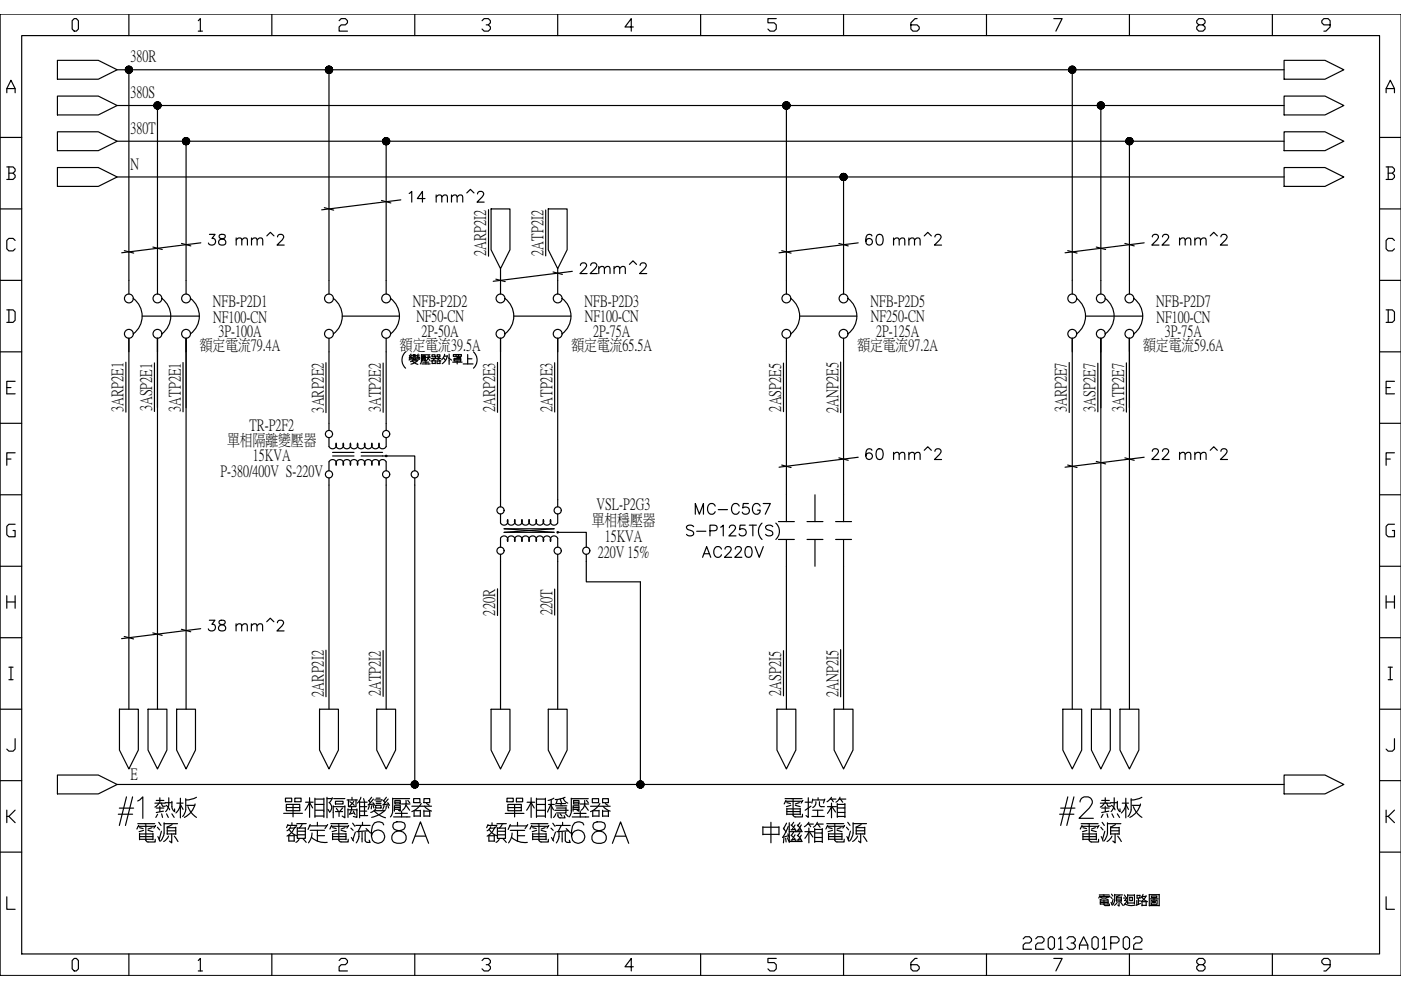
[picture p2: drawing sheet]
<svg xmlns="http://www.w3.org/2000/svg" width="297mm" height="210mm" viewBox="0 0 297 210" stroke-linecap="round" stroke-linejoin="round" font-family="sans-serif">
<defs><g id="words">
<g font-size="6.2">
<text x="91.7" y="44.1">mm^2</text>
<text x="49" y="53.3">mm^2</text>
<text x="188.7" y="53.3">mm^2</text>
<text x="249.1" y="53.3">mm^2</text>
<text x="125.9" y="59.3">mm^2</text>
<text x="188.7" y="98.8">mm^2</text>
<text x="249.1" y="98.8">mm^2</text>
<text x="49" y="135.1">mm^2</text>
<text x="215.9" y="202.5">22013A01P02</text>
</g>
<g font-size="5.7">
<text x="43.4" y="53.3">38</text>
<text x="182.7" y="53.3">60</text>
<text x="243.4" y="53.3">22</text>
<text x="122.1" y="59.3">22</text>
<text x="182.7" y="98.8">60</text>
<text x="243.4" y="98.8">22</text>
<text x="146.4" y="110.4">MC-C5G7</text>
<text x="43.4" y="135.1">38</text>
</g>
<g font-size="5.3">
<text x="85.7" y="44.1">14</text>
<text x="148.2" y="119.2">AC220V</text>
</g>
<g font-size="3.5">
<text x="102.9" y="54.3" transform="rotate(-90 102.9 54.3)">2ARP2I2</text>
<text x="115" y="54.2" transform="rotate(-90 115 54.2)">2ATP2I2</text>
<text x="26" y="87.4" transform="rotate(-90 26 87.4)">3ARP2E1</text>
<text x="32.1" y="87.2" transform="rotate(-90 32.1 87.2)">3ASP2E1</text>
<text x="38.1" y="87.3" transform="rotate(-90 38.1 87.3)">3ATP2E1</text>
<text x="68.4" y="87.5" transform="rotate(-90 68.4 87.5)">3ARP2E2</text>
<text x="80.5" y="87.4" transform="rotate(-90 80.5 87.4)">3ATP2E2</text>
<text x="104.8" y="87.4" transform="rotate(-90 104.8 87.4)">2ARP2E3</text>
<text x="116.9" y="87.4" transform="rotate(-90 116.9 87.4)">2ATP2E3</text>
<text x="165.4" y="87.3" transform="rotate(-90 165.4 87.3)">2ASP2E5</text>
<text x="177.5" y="87.5" transform="rotate(-90 177.5 87.5)">2ANP2E5</text>
<text x="226" y="87.5" transform="rotate(-90 226 87.5)">3ARP2E7</text>
<text x="232.1" y="87.3" transform="rotate(-90 232.1 87.3)">3ASP2E7</text>
<text x="238.1" y="87.4" transform="rotate(-90 238.1 87.4)">3ATP2E7</text>
<text x="104.8" y="130.5" transform="rotate(-90 104.8 130.5)">220R</text>
<text x="116.9" y="130.4" transform="rotate(-90 116.9 130.4)">220T</text>
<text x="68.4" y="147.7" transform="rotate(-90 68.4 147.7)">2ARP2I2</text>
<text x="80.5" y="147.7" transform="rotate(-90 80.5 147.7)">2ATP2I2</text>
<text x="165.4" y="147.5" transform="rotate(-90 165.4 147.5)">2ASP2I5</text>
<text x="177.5" y="147.7" transform="rotate(-90 177.5 147.7)">2ANP2I5</text>
</g>
<g font-size="3.4">
<text x="27.7" y="13">380R</text>
<text x="27.7" y="20.6">380S</text>
<text x="27.7" y="28.2">380T</text>
<text x="27.7" y="35.7">N</text>
<text x="45.1" y="64.9">NFB-P2D1</text>
<text x="87.6" y="64.9">NFB-P2D2</text>
<text x="123.9" y="64.9">NFB-P2D3</text>
<text x="184.5" y="64.9">NFB-P2D5</text>
<text x="245.1" y="64.9">NFB-P2D7</text>
<text x="45.2" y="68.2">NF100-CN</text>
<text x="46.3" y="71.2">3P-100A</text>
<text x="88.3" y="68.2">NF50-CN</text>
<text x="89.4" y="71.2">2P-50A</text>
<text x="124" y="68.2">NF100-CN</text>
<text x="125.8" y="71.2">2P-75A</text>
<text x="184.6" y="68.2">NF250-CN</text>
<text x="185.7" y="71.2">2P-125A</text>
<text x="245.2" y="68.2">NF100-CN</text>
<text x="247" y="71.2">3P-75A</text>
<text x="42.4" y="74.3">額定電流79.4A</text>
<text x="84.8" y="74.3">額定電流39.5A</text>
<text x="121.2" y="74.3">額定電流65.5A</text>
<text x="181.8" y="74.3">額定電流97.2A</text>
<text x="242.4" y="74.3">額定電流59.6A</text>
<text x="48.2" y="94.4">單相隔離變壓器</text>
<text x="52.9" y="91.1">TR-P2F2</text>
<text x="46.8" y="100.9">P-380/400V S-220V</text>
<text x="53.6" y="97.6">15KVA</text>
<text x="126.5" y="107.8">VSL-P2G3</text>
<text x="125.5" y="111.4">單相穩壓器</text>
<text x="126.7" y="118.1">220V 15%</text>
<text x="128.2" y="114.7">15KVA</text>
<text x="27.7" y="165.2">E</text>
</g>
</g></defs>
<g fill="none" stroke="#000" stroke-width=".25">
<path d="M1.4 19.7v-.9l.9-1.8 .9 1.8v.9M1.4 18.8h1.8M4.6 7.5h287.9v194.8h-287.9zM15.7 3.9h.5l.4 .5v1.8l-.4 .4h-.5l-.4-.4v-1.8zM27.3 3v4.5M42 4.4l.5-.5v2.7M42 6.6h.9M57.6 3v4.5M71.9 4.4l.4-.5h.9l.5 .5v.4l-.5 .5h-.9l-.4 .4v.9h1.8M87.9 3v4.5M102.2 4.4l.4-.5h.9l.5 .5v.4l-.5 .5h-.4M103.5 5.3l.5 .4v.5l-.5 .4h-.9l-.4-.4"/>
<path d="M118.2 3v4.5M134.3 5.7h-1.8l1.3-1.8v2.7M148.5 3v4.5M164.6 3.9h-1.8v.9h1.3l.5 .5v.9l-.5 .4h-.8l-.5-.4M178.8 3v4.5M194.4 3.9h-.4l-.9 .9v1.4l.5 .4h.8l.5-.4v-.5l-.5-.4h-1.3M209.2 3v4.5M223.4 3.9h1.8l-1.3 2.7M239.5 3v4.5M254.2 5.3l-.5-.5v-.4l.5-.5h.9l.4 .5v.4l-.4 .5h-.9l-.5 .4v.5l.5 .4h.9l.4-.4v-.5l-.4-.4M269.8 3v4.5M282 5.3h-1.3l-.5-.5v-.4l.5-.5h.9l.4 .5v1.3l-.9 .9h-.4"/>
<path d="M293.9 19.7v-.9l.9-1.8 .9 1.8v.9M293.9 18.8h1.8M.1 29.1h4.5M1.4 35.4h1.4l.4 .4v.5l-.4 .4M1.9 36.7h.9l.4 .5v.4l-.4 .4h-1.4M1.9 35.4v2.6M292.5 29.1h4.5M293.9 35.4h1.3l.5 .4v.5l-.5 .4M294.3 36.7h.9l.5 .5v.4l-.5 .4h-1.3M294.3 35.4v2.6M.1 44.3h4.5M.1 59.4h4.5"/>
<path d="M3.2 51l-.4-.5h-.9l-.5 .5v1.8l.5 .4h.9l.4-.4M292.5 44.3h4.5M292.5 59.4h4.5M295.7 51l-.5-.5h-.9l-.4 .5v1.8l.4 .4h.9l.5-.4M.1 74.6h4.5M1.4 65.7h1.4l.4 .4v1.8l-.4 .5h-1.4M1.9 65.7v2.7M292.5 74.6h4.5M293.9 65.7h1.3l.5 .4v1.8l-.5 .5h-1.3M294.3 65.7v2.7M.1 89.8h4.5M1.4 82.2h.9"/>
<path d="M1.4 97.3h.9M3.2 80.8h-1.8v2.7h1.8M3.2 96h-1.8v2.7M292.5 89.8h4.5M293.9 82.2h.9M293.9 97.3h.9M295.7 80.8h-1.8v2.7h1.8M295.7 96h-1.8v2.7M.1 104.9h4.5M3.2 111.2h-1.3l-.5 .4v1.8l.5 .4h1.3v-1.3h-.4M292.5 104.9h4.5M295.7 111.2h-1.4l-.4 .4v1.8l.4 .4h1.4v-1.3h-.5"/>
<path d="M.1 120.1h4.5M.1 135.2h4.5M1.4 126.3v2.7M1.4 127.6h1.8M3.2 126.3v2.7M292.5 120.1h4.5M292.5 135.2h4.5M293.9 127.6h1.8M293.9 126.3v2.7M295.7 126.3v2.7M.1 150.4h4.5M1.9 141.5h.9"/>
<path d="M1.9 144.1h.9M2.3 141.5v2.6M3.2 156.6v2.2l-.4 .5h-.9l-.5-.5M292.5 150.4h4.5M294.3 141.5h.9M294.3 144.1h.9M294.8 141.5v2.6M295.7 156.6v2.2l-.5 .5h-.9l-.4-.5M.1 165.5h4.5M1.4 171.8v2.6M1.9 173.1l1.3 1.3M3.2 171.8l-1.3 1.3h-.5"/>
<path d="M292.5 165.5h4.5M293.9 171.8v2.6M294.3 173.1l1.4 1.3M295.7 171.8l-1.4 1.3h-.4M.1 180.7h4.5M1.4 190.1v2.7h1.8M292.5 180.7h4.5M293.9 190.1v2.7h1.8M15.7 203.2h.5l.4 .5v1.7l-.4 .5h-.5l-.4-.5v-1.7zM27.3 202.3v4.5M42 203.7l.5-.5v2.7M42 205.9h.9"/>
<path d="M57.6 202.3v4.5M71.9 203.7l.4-.5h.9l.5 .5v.4l-.5 .4h-.9l-.4 .5v.9h1.8M87.9 202.3v4.5M102.2 203.7l.4-.5h.9l.5 .5v.4l-.5 .4h-.4M103.5 204.5l.5 .5v.4l-.5 .5h-.9l-.4-.5M118.2 202.3v4.5M134.3 205h-1.8l1.3-1.8v2.7M148.5 202.3v4.5M164.6 203.2h-1.8v.9h1.3l.5 .4v.9l-.5 .5h-.8l-.5-.5M178.8 202.3v4.5M194.4 203.2h-.4l-.9 .9v1.3l.5 .5h.8l.5-.5v-.4l-.5-.5h-1.3M209.2 202.3v4.5"/>
<path d="M223.4 203.2h1.8l-1.3 2.7M239.5 202.3v4.5M254.2 204.5l-.5-.4v-.4l.5-.5h.9l.4 .5v.4l-.4 .4h-.9l-.5 .5v.4l.5 .5h.9l.4-.5v-.4l-.4-.5M269.8 202.3v4.5M282 204.5h-1.3l-.5-.4v-.4l.5-.5h.9l.4 .5v1.3l-.9 .9h-.4"/>
</g>
<g fill="none" stroke="#000" stroke-width=".25">
<path d="M12.2 12.8h8.6l4 2-4 2h-8.6zM24.8 14.8h247.5M272.3 12.8h8.6l4 2-4 2h-8.6zM12.2 20.4h8.6l4 2-4 2h-8.6zM12.2 27.9h8.6l4 2-4 2h-8.6zM12.2 35.5h8.6l4 2-4 2h-8.6zM24.8 22.4h247.5M24.8 29.9h247.5M24.8 37.5h247.5M272.3 20.4h8.6l4 2-4 2h-8.6zM272.3 27.9h8.6l4 2-4 2h-8.6zM272.3 35.5h8.6l4 2-4 2h-8.6z"/>
<path d="M12.2 164.3h8.6l4 2-4 2h-8.6zM24.8 166.3h247.5M272.3 164.3h8.6l4 2-4 2h-8.6z"/>
</g>
<!-- layer: 0 -->
<g fill="none" stroke="#000" stroke-width=".25">
<path d="M27.3 14.8v47.5M69.8 14.8v47.5M227.3 14.8v47.5M33.4 22.4v39.9M39.5 29.9v32.4M81.9 29.9v32.4M166.7 22.4v39.9M178.8 37.5v24.8M233.4 22.4v39.9M239.5 29.9v32.4M103.6 44.5v9.8M104.1 44.3h4v8.7l-2 4-2-4z"/>
<path d="M106.1 57v5.3M115.7 44.5v9.7M116.2 44.3h4v8.7l-2 4-2-4zM118.2 57v5.3M26.7 76.8v10.6M27.3 71.7v78.7M28.3 63.3a4.7 4.7 0 0 1 0 7.5M30.1 67h12.2M32.7 76.9v10.3M33.4 71.7v78.7M34.3 63.3a4.7 4.7 0 0 1 0 7.5M38.8 76.9v10.4"/>
<path d="M39.5 71.7v78.7M40.4 63.3a4.7 4.7 0 0 1 0 7.5M69.1 76.9v10.6M69.8 71.7v19.6M70.7 63.3a4.7 4.7 0 0 1 0 7.5M72.6 67h12.1M81.2 77v10.4M81.9 71.7v19.6M82.8 63.3a4.7 4.7 0 0 1 0 7.5M86 74.6a2.34 2.34 0 0 0 0 3.5M86.8 75.4l.2 .2M86.9 76l-.2 .4"/>
<path d="M87.1 76v.3M87.1 75.1l-.3 .4M87.3 75.9l.1 .3M87.3 75.6l.2 .3M87.3 75.3l-.5 .6M87.4 75.8l-.7 .1M87.4 76.5l1.2 .8M87.4 76.5h1.1M87.5 75.4h.8M87.6 75.9h.5v.3h-.5zM87.6 76.3l-.6 .4M87.6 75.7h.5"/>
<path d="M87.6 75.6h.5M87.6 75.2h.4M88.4 75.4l.1 .2M88.5 76l-.2 .4M88.6 76.4l-.7 .5-.8 .3M88.7 76l-.1 .3M88.7 75.1l-.3 .4M88.8 75.6l.2 .3M88.8 75.9l.1 .3M88.9 75.3l-.5 .6M88.9 75.8l-.6 .1M89.4 75.2l-.1 1.5-.2 .5"/>
<path d="M89.4 75.2h1.8M89.4 77.2h1.8M89.5 76.4h.7M89.5 76.2h.7M89.6 75.4h.6v.4h-.6zM89.6 75.6h.6M89.6 76.8h1.3M90 76.5h.2v-.5h-.7v.5M90.3 75.8h.9M90.3 76.5v.7M90.8 75.4a1.03 1.03 0 0 1-.4 1.1M90.8 75.9l.4 .6"/>
<path d="M91 75.4l.2 .2M91.4 76h2.1M91.6 75.2h.6v.4h-.6zM91.6 76.5v.6M91.6 77.1h.6M91.7 76.5h.6M92.3 76.5v.6M92.4 75.7l-.4 .6-.6 .3M92.7 75.2h.6v.4h-.6zM92.7 76.5h.6M92.7 76.5v.6M92.7 76l.8 .5"/>
<path d="M92.7 77.1h.6M93 75.7l.2 .2M93.3 76.5v.6M94 75.9l.5 .5M94.2 75.5h.6M94.3 75.1l-.2 .6-.4 .6M94.8 75.4l-.2 .8-.8 .9M95.1 75.9l.6 .5M95.2 75.1v2.2M96 76.8h2M96.1 75.2h1.7v.4h-1.7zM96.3 76h1.4v.5h-1.4z"/>
<path d="M96.3 76.3h1.4M96.7 75.2v.4M96.9 75.8h.8M96.9 75.6v.4M96.9 76.5v.7M97.2 75.2v.4M98.2 77.2h2.1M99.2 75.2v2M99.2 76.1h.9M100.4 74.6a2.32 2.32 0 0 1 0 3.5M105.5 76.8v10.6M106.1 71.7v35.8"/>
<path d="M107.1 63.3a4.7 4.7 0 0 1 0 7.5M108.9 67h12.2M117.6 76.9v10.5M118.2 71.7v35.8M119.2 63.3a4.7 4.7 0 0 1 0 7.5M166.1 77v10.3M166.7 71.7v38.9M167.7 63.3a4.7 4.7 0 0 1 0 7.5M169.5 67h12.2M178.2 76.8v10.7M178.8 71.7v38.9M179.8 63.3a4.7 4.7 0 0 1 0 7.5"/>
<path d="M226.7 76.9v10.6M227.3 71.7v78.7M228.3 63.3a4.7 4.7 0 0 1 0 7.5M230.2 67h12.1M232.8 77v10.3M233.4 71.7v78.7M234.3 63.3a4.7 4.7 0 0 1 0 7.5M238.8 76.9v10.5M239.5 71.7v78.7M240.4 63.3a4.7 4.7 0 0 1 0 7.5M69.8 92.8v1.9a.83 .83 0 0 0 1.1 .4 .83 .83 0 0 0 .4-1.1 .83 .83 0 0 0 .7 1.2 .83 .83 0 0 0 .8-1.2 .83 .83 0 0 0 .7 1.2 .83 .83 0 0 0 .8-1.2 .83 .83 0 0 0 .8 1.2 .83 .83 0 0 0 .7-1.2 .83 .83 0 0 0 .8 1.2 .83 .83 0 0 0 .7-1.2 .83 .83 0 0 0 .8 1.2 .83 .83 0 0 0 .7-1.2 .83 .83 0 0 0 .8 1.2 .83 .83 0 0 0 .8-1.2 .83 .83 0 0 0 .4 1.1 .83 .83 0 0 0 1.1-.4v-1.9M69.8 99.8v-1.9a.83 .83 0 0 1 1.1-.4 .83 .83 0 0 1 .4 1.1 .83 .83 0 0 1 .7-1.2 .83 .83 0 0 1 .8 1.2 .83 .83 0 0 1 .7-1.2 .83 .83 0 0 1 .8 1.2 .83 .83 0 0 1 .8-1.2 .83 .83 0 0 1 .7 1.2 .83 .83 0 0 1 .8-1.2 .83 .83 0 0 1 .7 1.2 .83 .83 0 0 1 .8-1.2 .83 .83 0 0 1 .7 1.2 .83 .83 0 0 1 .8-1.2 .83 .83 0 0 1 .8 1.2 .83 .83 0 0 1 .4-1.1 .83 .83 0 0 1 1.1 .4v1.9"/>
<path d="M70.5 95.9h4.6M70.5 96.7h4.6M76.6 96.7h11.3v3.1M76.6 95.9h4.5M69.8 101.3v49.1M81.9 101.3v49.1M87.9 101.3v65M106.1 109v1.9a.83 .83 0 0 0 1.1 .4 .83 .83 0 0 0 .4-1.1 .83 .83 0 0 0 .8 1.2 .83 .83 0 0 0 .7-1.2 .83 .83 0 0 0 .8 1.2 .83 .83 0 0 0 .8-1.2 .83 .83 0 0 0 .7 1.2 .83 .83 0 0 0 .8-1.2 .83 .83 0 0 0 .7 1.2 .83 .83 0 0 0 .8-1.2 .83 .83 0 0 0 .8 1.2 .83 .83 0 0 0 .7-1.2 .83 .83 0 0 0 .8 1.2 .83 .83 0 0 0 .7-1.2 .83 .83 0 0 0 .4 1.1 .83 .83 0 0 0 1.1-.4v-1.9M106.1 116v-1.9a.83 .83 0 0 1 1.1-.4 .83 .83 0 0 1 .4 1.1 .83 .83 0 0 1 .8-1.2 .83 .83 0 0 1 .7 1.2 .83 .83 0 0 1 .8-1.2 .83 .83 0 0 1 .8 1.2 .83 .83 0 0 1 .7-1.2 .83 .83 0 0 1 .8 1.2 .83 .83 0 0 1 .7-1.2 .83 .83 0 0 1 .8 1.2 .83 .83 0 0 1 .8-1.2 .83 .83 0 0 1 .7 1.2 .83 .83 0 0 1 .8-1.2 .83 .83 0 0 1 .7 1.2 .83 .83 0 0 1 .4-1.1 .83 .83 0 0 1 1.1 .4v1.9M106.1 117.5v32.9M106.9 112.1h10.6l-10.6 .8h10.6zM118.2 117.5v32.9"/>
<path d="M118.4 112.9h5.9v3.1M124.3 117.5v5.9h11.5v42.9M147.1 111.7a.86 .86 0 0 0-.9-.4 .86 .86 0 0 0-.7 .6l.3 .3 .8 .3a.55 .55 0 0 1 .4 .5 .55 .55 0 0 1-.2 .5 1.03 1.03 0 0 1-1.3-.2M147.7 112.6h2M150.5 112.5h1a.6 .6 0 0 0 .6-.6 .6 .6 0 0 0-.6-.6h-1v2.3M152.8 111.8l.5-.5v2.3M154.6 111.9l.2-.3 .3-.3 .6 .2a.52 .52 0 0 1 .1 .7l-1.3 1.4h1.5M158 111.3h-1.1l-.1 1a.8 .8 0 0 1 1.2 0 .8 .8 0 0 1-.1 1.2 .8 .8 0 0 1-1.2-.3M159.6 111.3v2.3M161.6 110.9a2.34 2.34 0 0 0 0 3.5M163.8 111.7a.86 .86 0 0 0-.8-.4 .86 .86 0 0 0-.7 .6l.2 .3 .9 .3a.55 .55 0 0 1 .4 .5 .55 .55 0 0 1-.2 .5 1.04 1.04 0 0 1-1.3-.2M164.5 110.9a2.33 2.33 0 0 1 0 3.5"/>
<path d="M165 114.4h3.4M165 110.6h3.4M166.7 114.4v36M171.1 114.4h3.4M171.1 110.6h3.4M172.8 104.9v5.7M172.8 114.4v5.7M177.2 114.4h3.3M177.2 110.6h3.3M178.8 114.4v36M69.1 137.9v9.8M81.2 137.9v9.8"/>
<path d="M105.5 124.8v5.7M117.6 124.9v5.5M166.1 138v9.5M178.2 137.7v10M25.3 150.4h4v8.6l-2 4-2-4zM31.4 150.4h4v8.6l-2 4-2-4zM37.5 150.4h3.9v8.6l-1.9 4-2-4zM67.8 150.4h4v8.6l-2 4-2-4zM79.9 150.4h4v8.6l-2 4-2-4zM104.1 150.4h4v8.6l-2 4-2-4zM116.2 150.4h4v8.6l-2 4-2-4zM164.7 150.4h4v8.6l-2 4-2-4z"/>
<path d="M176.8 150.4h4v8.6l-2 4-2-4zM225.3 150.4h4v8.6l-2 4-2-4zM231.4 150.4h4v8.6l-2 4-2-4zM237.5 150.4h4v8.6l-2 4-2-4zM25.1 172.6h3M25.3 171.3h3M26.8 169l-1.5 6M28.1 169l-1.5 6M29.2 169.8l1.1-.8v4.5M29.2 174.6h3.6M29.3 175.2h3.6M29.4 175l-.4 .8"/>
<path d="M29.6 176.8h2.8M29.6 178h2.8M29.6 177.4h2.8M29.6 176.7v1.3M29.6 175.5l.7 .2M30.4 176.1l-.9 .2M30.9 174.6v3.5M31.4 176.1l1 .2M32.2 175.5l-.8 .3M32.4 176.7v1.3M32.8 170.3h2.2M32.9 178v.5h-1.5l-.4-.2-.1-.3"/>
<path d="M33 175l-.4 .6M33.1 169.7h1.6M33.1 171.3h1.6M33.4 175.4l.5 .6M33.4 172.6l-.4 .7M33.5 177.4l.3 .9M33.7 174.4l.4 .6M33.7 170.3l-.9 .8M33.9 169.1v1.2M33.9 170.9v1.2M34.2 170.3l.3 .6h.5M34.2 176.2l-.4 1.8"/>
<path d="M34.3 172.6l.2 .7M34.6 172l-1.5 .3M34.8 174.4a5.6 5.6 0 0 1-.3 3.3l-.5 .6M34.8 174.6h2.8M35 170.2h1.4M35.2 170.8l.8 .9M35.3 172.6l.4 .7M35.5 176.2h1.8M35.5 176.8h1.8M35.5 175.3v1.6M35.7 177.3l-.4 .6-.6 .5M35.8 169.1a3.7 3.7 0 0 1-.4 2.7l-.3 .3"/>
<path d="M36.4 176.8v1.9l-.5-.4M36.4 169.9a1.99 1.99 0 0 0 .6 2.2v-.6M36.4 172.6l.5 .7M36.5 174.8l-1 .6M37 177.3l.7 1.1M37.3 175.4l-1.8 .1M37.3 175.5v1.4M37.5 170.3h1.3M38.2 170.5l-.3 1.2-.6 .7M38.2 169.2v4.2M38.2 170.6l.6 1M39.4 169.3v1.5a2.81 2.81 0 0 1-.7 2.3"/>
<path d="M39.6 170.8h1.7M39.9 171l.7 1.3 1.1 1M41.4 170.5a4.3 4.3 0 0 1-2.3 2.8M41.7 169l-1.4 .5-.9 .1M60.1 172.4h4M60.5 169.2h1.3v.8h-1.3zM60.7 170.6h2.8v1.3h-2.8zM60.7 171.2h2.8M61 175h1.8M61 174.8l-.2 .7M61.2 177.1v1.2h1.3M61.2 177.2h1.2"/>
<path d="M61.3 175.9l.5 .6 1.1 .7M61.5 175.6h1M61.6 175.3l-.3 .5-.5 .3M61.9 174.4v.6M62.1 170.6v2.6M62.4 177.1v1.2M62.5 175.4l-.8 1.3-.9 .6M62.5 169.2h1.3v.8h-1.3zM62.9 174.6h2M62.9 174.9l-.3 .6M63 177h1.7M63 175.5v2.3h1.7v-2.3"/>
<path d="M63 175.6h1.7M63 176.2h1.7M63.4 177.9l-.7 .7M64.1 174.6l-.3 .6-.4 .4M64.3 177.8l.6 .8M64.8 170.1h1.6M65.6 175.1h3.7M65.6 170.1l-.9 1.7M65.6 169.1v4.2M65.6 170.2l.7 1.1M65.8 176h3M65.8 174.8l-.5 1.1"/>
<path d="M66.1 177.6a4.1 4.1 0 0 0 3.3 1M66.2 176.6l-.2 .9-.6 1.2M66.8 169.4h1.9M66.8 169.2v4.1M66.8 173h1.9M66.8 170.6h1.9M66.9 171.8h1.8M67.3 176v2.3M67.3 177.2h1.5M67.3 174.3v.8M68.7 169.2v4.1M69.3 169v4.4"/>
<path d="M69.3 169.3h1.1M69.5 174.8l-.6 .9M70.1 174.6h3.6M70.2 175.2h3.6M70.3 175l-.4 .8M70.5 169.1l-.3 .6-.4 .5a1.27 1.27 0 0 1 .1 2l-.4-.6M70.5 176.8h2.9M70.5 177.9h2.9M70.5 177.4h2.9M70.5 176.7v1.3M70.5 175.5l.8 .2M70.7 171h2.4"/>
<path d="M70.7 170.8v2.6M70.7 169.3h2.4M71.1 172.1h1.5M71.1 169.9h1.6v.6h-1.6zM71.3 171.4l.4 .5M71.4 176l-1 .3M71.8 174.6v3.5M71.9 172.1v1M72.3 176l1.1 .3M72.6 171.3l-.5 .7M73.1 170.8v2.6l-.6-.4M73.2 175.5l-.9 .3"/>
<path d="M73.4 176.7v1.3M73.6 169.6h2.2M73.8 171.5v1.8M73.8 171.7h1.9M73.8 177.9v.6h-1.5l-.2-.1-.3-.4M73.9 169.6v1.4h1.6v-1.4M73.9 175l-.4 .6M74.2 170l.9 .7M74.4 175.6l.5 .4M74.5 177.6l.5 .7M74.5 171.1v.8l-.3 .6M74.6 169v.6"/>
<path d="M74.8 174.5l.4 .7M74.9 172l.4 .7M75 169.9l-.8 .9M75 172.4l-.9 .2M75.3 176.4l-.5 1.7M75.7 171.5v1.8l-.8-.2M76.1 176.4a2.88 2.88 0 0 1-.6 2.3M76.2 169.9v3.5M76.2 170.1h1.7M76.2 171h1.6M76.2 172h1.6M76.2 172.9h1.7"/>
<path d="M76.5 169l-.3 .7-.4 .6M76.6 175l-.7 1.3M76.8 176.4v2.1M76.9 174.3v.7h-1.5M76.9 175h1.6M77.1 169.3l.2 .7v2.9M77.4 176.4v1.4a.56 .56 0 0 0 .5 .8h.6l-.2-.5M77.6 175.7l1 .9M78.1 176.1l-2.5 .2M78.1 169.7l.4 .5M78.3 170.8l-.3 .8M78.8 170.8l-.1 .7"/>
<path d="M78.8 169l-.6 .8M79.1 170.6l.2 .7M79.1 170.2l.4 .5M79.2 169.4l-1.1 1.2M79.3 170.5l-1.3 .1M79.4 172l1.1 .8 1.2 .6M79.4 171.9h2.1M79.5 169.6h1.6M79.6 171.5l-.4 .5-.6 .3M79.7 170.7h1.1v.6h-1.1zM79.7 170.4h1.1M79.7 170h1.1"/>
<path d="M79.7 169.2h.9M81.3 169.7l.3 .5M81.4 174.9l-.3-.4a1.47 1.47 0 0 0-2.1 .6l-.2 1.1v1.1l.2 .8a1.41 1.41 0 0 0 2.2 .2 1.41 1.41 0 0 0-.5-2.2 1.41 1.41 0 0 0-1.9 1.2M81.5 170.8l-.3 .8M81.7 171.7l-1.3 1-1.6 .6M81.9 170.8l-.1 .7M81.9 169l-.5 .8M82.2 170.2l.4 .5M82.2 170.6l.2 .7M82.3 169.4l-1 1.2M82.4 170.5l-1.2 .1M83.3 169.2v1.4a3.1 3.1 0 0 1-.5 2.6"/>
<path d="M83.3 169.3h3.5M83.4 173.2h3.5M83.5 174.5a.92 .92 0 0 0 .4 1.5l.9 .2a1.31 1.31 0 0 1 1.3 1.2 1.31 1.31 0 0 1-1.1 1.4h-.8a1.3 1.3 0 0 1-1.2-1.4 1.3 1.3 0 0 1 1.4-1.2l.8-.2a.92 .92 0 0 0 .5-1.5l-.7-.3h-.8zM83.6 171.6h1.3M83.6 171.2h1.3M83.7 169.7h1.2v.8h-1.2zM83.7 170.1h1.2M83.8 172.4h2.6M84.5 171.8l.4 .2v-1.2h-1.3v1.2M85.1 170.5h1.8M85.1 172v1.2M86.1 169.7a2.11 2.11 0 0 1-.8 2.1"/>
<path d="M86.1 170.7l.7 1.1M86.5 169.7l.3 .5M87.3 170.9h4.2M87.4 178.8l1.7-4.6 1.8 4.6M87.7 169.3h1.3v.9h-1.3zM87.8 171.9v1.2M87.8 173h1.2M87.9 171.9h1.2M88.1 177.3h2.1M89.1 171.8v1.3M89.3 170.4l-.6 .8-1.4 .9M89.9 169.3h1.2v.9h-1.2z"/>
<path d="M89.9 172h1.2M89.9 171.8v1.3M90 170.9l.5 .6 1 .5M90 173h1.1M90.4 170.4l.6 .3M91.1 171.9v1.2M103.5 175h1.8M103.5 174.8l-.3 .7M103.7 177.2h1.1M103.7 177.1v1.2h1.2M103.7 175.9l.6 .6 1.1 .7M103.9 175.6h1"/>
<path d="M104 175.3l-.3 .5-.4 .4M104.3 174.4v.6M104.8 177.1v1.2M104.9 175.4l-.8 1.3-.8 .6M105.4 174.6h1.9M105.4 174.9l-.3 .6M105.5 177h1.7M105.5 175.5v2.3h1.7v-2.3M105.5 175.6h1.7M105.5 176.2h1.7M105.8 177.9l-.6 .7M106.5 174.6l-.2 .6-.5 .4"/>
<path d="M106.7 177.9l.6 .7M107.1 172.5h4M107.5 169.2h1.3v.8h-1.3zM107.7 170.6h2.8v1.3h-2.8zM107.7 171.2h2.8M108 175.1h3.7M108.2 176.1h3M108.2 174.8l-.5 1.1M108.5 177.6a4.1 4.1 0 0 0 3.3 1M108.6 176.6l-.2 .9-.6 1.2M109.1 170.6v2.6M109.5 169.2h1.3v.8h-1.3z"/>
<path d="M109.7 176.1v2.2M109.7 177.2h1.5M109.7 174.4v.7M111.8 170.1h1.6M111.9 174.8l-.6 .9M112.6 174.6h3.6M112.6 170.1l-.9 1.7M112.6 169.1v4.2M112.6 170.2l.7 1.1M112.7 175.2h3.6M112.8 175l-.4 .8M112.9 176.8h2.9"/>
<path d="M112.9 178h2.9M112.9 177.4h2.9M112.9 176.7v1.3M112.9 175.5l.8 .2M113.7 169.4h1.9M113.7 169.2v4.1M113.7 173h1.9M113.7 170.6h1.9M113.8 176.1l-1 .2M113.8 171.8h1.8M114.3 174.6v3.5M114.7 176.1l1.1 .2"/>
<path d="M115.6 175.5l-.9 .3M115.6 169.2v4.1M115.8 176.7v1.3M116.3 178v.5h-1.6l-.4-.2v-.3M116.3 170.6h1.2M116.3 175l-.3 .6M116.8 175.6l.5 .5M116.9 169.5v3.9M116.9 177.6l.5 .7M117.2 174.5l.5 .7M117.3 171.7l-.5-1-.7 1.5M117.4 169.2l-1.2 .5"/>
<path d="M117.6 171.8h2.9M117.8 176.4l-.6 1.7M117.8 172.6l-.5 .7M117.8 170.9h2.4M118 170.4h1.9M118 171.3h2M118.1 169.5l-.3 1M118.3 172.6a.55 .55 0 0 0 .5 .8h1l-.2-.5M118.5 176.4a2.88 2.88 0 0 1-.5 2.3M118.8 169.4l.2 .8M118.8 172.6l.3 .4M119 170.4v.5"/>
<path d="M119 175l-.7 1.3M119.2 176.4v2.1M119.3 174.4v.6h-1.4M119.3 175h1.6M119.4 169.2a1.48 1.48 0 0 0 1 1.1M119.8 169l-1.2 .4-.9 .1M119.9 176.4v1.5a.56 .56 0 0 0 .4 .7h.6l-.2-.5M119.9 172.6l.6 .5M120 171.2v1.2h-2M120 175.7l1 .9M120.5 176.2l-2.4 .1M121.1 169.2v1.5a3.1 3.1 0 0 1-.4 2.5"/>
<path d="M121.1 169.3h3.6M121.3 173.2h3.5M121.5 171.2h1.2M121.5 171.6h1.2M121.6 169.7h1.1v.8h-1.1zM121.6 170.1h1.1M121.7 172.5h2.6M122.4 171.8l.3 .2v-1.1h-1.2v1.1M123 170.5h1.8M123 172v1.2M123.8 174.9a1.34 1.34 0 0 0-2-.4 4.1 4.1 0 0 0-.4 3.7 1.41 1.41 0 0 0 2.3 .1 1.41 1.41 0 0 0-.6-2.2 1.41 1.41 0 0 0-1.9 1.2M124 169.7a2.09 2.09 0 0 1-.8 2.1"/>
<path d="M124 170.8l.7 1M124.4 169.7l.3 .5M125.2 170.9h4.2M125.6 169.3h1.3v.9h-1.3zM125.7 173h1.2M125.7 171.9v1.2M125.8 171.9h1.2M125.9 174.5a.92 .92 0 0 0 .5 1.5l.8 .2a1.31 1.31 0 0 1 1.4 1.2 1.31 1.31 0 0 1-1.1 1.4h-.9a1.3 1.3 0 0 1-1.2-1.4 1.3 1.3 0 0 1 1.4-1.2l.9-.2a.92 .92 0 0 0 .4-1.5l-.6-.2h-.9zM127 171.8v1.3M127.2 170.4l-.7 .8-1.3 .9M127.8 169.3h1.2v.9h-1.2zM127.8 172h1.2"/>
<path d="M127.8 171.8v1.3M127.9 170.9l.5 .6 1 .5M127.9 173h1.1M128.3 170.4l.6 .4M129 171.9v1.2M129.8 178.8l1.8-4.5 1.7 4.5M130.5 177.3h2.1M161.7 175.3v1.7M161.7 175.4h3.5M161.7 176.9h3.5M163.5 174.3v4.4M165.2 175.3v1.7"/>
<path d="M166.1 175.6l.6 .8M166.2 177.8l-.1 .9M166.4 169.3h3.6M166.5 169.9h3.6M166.6 177.8l.1 .7M166.6 169.7l-.3 .8M166.8 174.5l-.7 1.3M166.8 171.5h2.9M166.8 172.6h2.9M166.8 172.1h2.9M166.8 171.4v1.3M166.8 170.2l.8 .2"/>
<path d="M167 177.7l.2 .6M167 176.8l.3 .8M167.1 175.2l-1.1 2.3M167.1 177.2l-1.2 .4M167.3 174.4v4.2M167.3 178.4h2.8M167.3 176.3h2.8M167.7 170.7l-1 .3M167.7 174.9l.6 .5M167.7 177.1l.6 .5M168.1 169.3v3.5M168.3 174.3l-.5 .7"/>
<path d="M168.3 176.4l-.5 .7M168.5 175.6l.2 .5M168.5 177.8l.2 .5M168.6 174.9l-.7 1.1M168.6 175.9l-.9 .1M168.6 177l-.7 1.1M168.6 177.9l-.9 .2M168.6 170.7l1.1 .3M169 177.1l.6 .5M169 174.9l.6 .6M169.5 170.2l-.9 .3M169.6 176.5l-.5 .7"/>
<path d="M169.6 174.4l-.5 .7M169.7 171.4v1.3M169.7 177.8l.3 .5M169.7 175.7l.3 .5M169.8 176h-.9M169.8 178l-.9 .1M169.9 174.9l-.7 1.1M169.9 177.1l-.7 1M170.1 172.6v.6h-1.5l-.2-.1-.3-.4M170.2 169.7l-.3 .6M170.6 176.3h1.9M170.7 170.1h1.2"/>
<path d="M171.2 174.7h1.2M171.4 169.1v4.2l-.5-.4M171.5 174.3l-.9 1M171.5 175.6v3.1M171.5 174.7l.4 .6M171.5 176.3l-.8 1.4M171.6 176.3l.8 1.2M171.9 170.9l-1.2 .9M172.1 173.1h2.7M172.3 169.6h2.5M172.3 171.8h2.2M172.3 169.4l-.2 .9"/>
<path d="M172.7 175.7v2.9M172.7 178.4h1.6M172.7 177.6h1.6M172.7 175.9h1.6M172.7 176.6h1.6M173 170a1.11 1.11 0 0 1-.7 1.2M173.1 174.7h1.4M173.3 174.3l-.3 .7-.6 .4M173.4 171.8v1.3M173.4 174.7l.5 .7M173.5 169.1v.5M173.7 170l.1 .8 .3 .2h.7"/>
<path d="M174.3 175.7v2.9M174.9 169.4l-.3 .9M175.3 174.6h3.6M175.4 175.2h3.6M175.4 171h1.9M175.5 175l-.4 .8M175.7 176.8h2.8M175.7 177.9h2.8M175.7 177.4h2.8M175.7 176.7v1.3M175.7 175.5l.7 .2M176 169.4h1.2"/>
<path d="M176.3 169l-1 1M176.3 171l-.9 1.4M176.3 170.3v3.1M176.3 169.4l.4 .6M176.4 171l.7 1.2M176.5 176l-.9 .3M177 174.6v3.5M177.5 176l1 .3M177.5 170.4v2.9M177.5 173.1h1.6M177.5 172.3h1.6M177.5 171.3h1.6"/>
<path d="M177.5 170.6h1.6M177.9 169.4h1.4M178.1 169l-.3 .6-.6 .5M178.2 169.4l.5 .7M178.3 175.5l-.8 .3M178.5 176.7v1.3M179 177.9v.6h-1.5l-.4-.2-.1-.3M179.1 175l-.4 .6M179.1 170.4v2.9M179.5 175.4l.4 .6M179.5 177.4l.4 .9M179.7 174.3l.5 .7"/>
<path d="M180.3 176.2l-.5 1.7M180.9 174.4a5.6 5.6 0 0 1-.4 3.3l-.4 .6M180.9 174.6h2.8M181.5 176.1h1.8M181.5 176.8h1.8M181.5 175.3v1.6M181.8 177.3l-.4 .6-.6 .5M182.5 176.8v1.9l-.5-.4M182.6 174.8l-1.1 .6M183.1 177.3l.7 1.1M183.3 175.4l-1.8 .1M183.3 175.5v1.4"/>
<path d="M224.7 172.6h3M224.9 171.3h3M226.4 169l-1.5 6M227.7 169l-1.5 6M229 170a1.13 1.13 0 0 1 .9-1h.8a1.11 1.11 0 0 1 .7 1.7l-.5 .6-2.1 2.2h3M229.2 174.6h3.6M229.3 175.2h3.6M229.4 175l-.4 .8M229.6 176.8h2.8M229.6 178h2.8M229.6 177.4h2.8M229.6 176.7v1.3"/>
<path d="M229.6 175.5l.8 .2M230.5 176.1l-1 .2M230.9 174.6v3.5M231.4 176.1l1 .2M232.3 175.5l-.9 .3M232.4 176.7v1.3M232.9 178v.5h-1.5l-.4-.2-.1-.3M233 175l-.4 .6M233.3 170.3h2.2M233.4 175.4l.5 .6M233.5 177.4l.4 .9M233.6 169.7h1.6"/>
<path d="M233.6 171.3h1.6M233.7 174.4l.4 .6M233.9 172.6l-.4 .7M234.1 170.3l-.8 .8M234.2 176.2l-.4 1.8M234.3 169.1v1.2M234.3 170.9v1.2M234.6 170.3l.3 .6h.6M234.7 172.6l.2 .7M234.8 174.4a5.6 5.6 0 0 1-.3 3.3l-.4 .6M234.8 174.6h2.9M235.1 172l-1.5 .3"/>
<path d="M235.5 176.2h1.8M235.5 170.2h1.4M235.5 176.8h1.8M235.5 175.3v1.6M235.7 170.8l.7 .9M235.8 177.3l-.5 .6-.6 .5M235.8 172.6l.3 .7M236.2 169.1a3.7 3.7 0 0 1-.4 2.7l-.2 .3M236.4 176.8v1.9l-.5-.4M236.5 174.8l-1 .6M236.9 169.9a1.98 1.98 0 0 0 .6 2.2v-.6M236.9 172.6l.5 .7"/>
<path d="M237 177.3l.7 1.1M237.3 175.4l-1.8 .1M237.3 175.5v1.4M237.9 170.3h1.4M238.7 170.5l-.4 1.2-.6 .7M238.7 169.2v4.2M238.7 170.6l.6 1M239.8 169.3v1.5a2.81 2.81 0 0 1-.6 2.3M240 170.8h1.7M240.3 171l.7 1.3 1.1 1M241.8 170.5a4.3 4.3 0 0 1-2.3 2.8M242.1 169l-1.3 .5-1 .1"/>
<circle cx="27.3" cy="70.8" r=".94"/>
<circle cx="27.3" cy="63.3" r=".94"/>
<circle cx="33.4" cy="63.3" r=".94"/>
<circle cx="33.4" cy="70.8" r=".94"/>
<circle cx="39.4" cy="63.3" r=".94"/>
<circle cx="39.4" cy="70.8" r=".94"/>
<circle cx="69.7" cy="63.3" r=".94"/>
<circle cx="69.7" cy="70.8" r=".94"/>
<circle cx="81.9" cy="70.8" r=".94"/>
<circle cx="81.9" cy="63.3" r=".94"/>
<circle cx="106.1" cy="70.8" r=".94"/>
<circle cx="106.1" cy="63.3" r=".94"/>
<circle cx="118.2" cy="63.3" r=".94"/>
<circle cx="118.2" cy="70.8" r=".94"/>
<circle cx="166.7" cy="63.3" r=".94"/>
<circle cx="166.7" cy="70.8" r=".94"/>
<circle cx="178.8" cy="63.3" r=".94"/>
<circle cx="178.8" cy="70.8" r=".94"/>
<circle cx="227.3" cy="70.8" r=".94"/>
<circle cx="227.3" cy="63.3" r=".94"/>
<circle cx="233.4" cy="63.3" r=".94"/>
<circle cx="233.4" cy="70.8" r=".94"/>
<circle cx="239.5" cy="63.3" r=".94"/>
<circle cx="239.5" cy="70.8" r=".94"/>
<circle cx="69.7" cy="92" r=".76"/>
<circle cx="81.9" cy="92" r=".76"/>
<circle cx="81.9" cy="96.7" r=".15"/>
<circle cx="69.7" cy="100.6" r=".76"/>
<circle cx="81.9" cy="100.6" r=".76"/>
<circle cx="87.9" cy="100.6" r=".76"/>
<circle cx="106.1" cy="108.2" r=".76"/>
<circle cx="106.1" cy="116.8" r=".76"/>
<circle cx="118.2" cy="108.2" r=".76"/>
<circle cx="118.2" cy="116.8" r=".76"/>
<circle cx="118.2" cy="112.9" r=".15"/>
<circle cx="124.3" cy="116.8" r=".76"/>
</g>
<g fill="#000" stroke="#000" stroke-width=".21">
<path d="M27.3 14.8h.8v.1zM227.3 14.8h.8v.1zM33.4 22.4h.7v.1zM39.5 29.9h.7v.2zM81.9 29.9h.7v.2zM178.8 37.5h.8v.1zM233.4 22.4h.8l-.1 .1zM239.5 29.9h.7v.2zM87.9 166.3h.8v.1zM135.8 166.3h.7v.2z"/>
<path d="M26.6 14.9v.1l.7-.2zM26.6 15l.7-.2-.6 .3zM26.7 15.1v.1l.6-.4z"/>
<path d="M26.6 14.6v.1l.7 .1zM26.6 14.7l.7 .1h-.7zM26.6 14.8v.1l.7-.1z"/>
<path d="M26.7 15.2l.1 .1 .5-.5zM27.3 14.8l-.4 .6-.1-.1zM27.3 14.8l-.4 .6 .1 .1z"/>
<path d="M26.8 14.2l-.1 .1 .6 .5zM26.7 14.3l.6 .5-.6-.4zM26.7 14.4l-.1 .2 .7 .2z"/>
<path d="M27.3 14.8l-.3 .7h.1zM27.3 14.8l-.1 .7h-.1zM27.3 14.8l-.1 .7h.1z"/>
<path d="M27 14.1l.3 .7-.2-.7zM26.9 14.2l.1-.1 .3 .7zM26.8 14.2l.5 .6-.4-.6z"/>
<path d="M27.3 14.8v.7h.1zM27.3 14.8l.3 .7h-.2zM27.3 14.8l.3 .7h.1z"/>
<path d="M27.3 14v.8l.1-.8zM27.2 14h.1v.8zM27.1 14.1l.2 .7-.1-.8z"/>
<path d="M27.3 14.8l.4 .7 .1-.1zM27.3 14.8l.6 .5-.1 .1zM27.3 14.8l.6 .5v-.1z"/>
<path d="M27.7 14.1l-.4 .7 .5-.6zM27.6 14.1h.1l-.4 .7zM27.4 14l-.1 .8 .3-.7z"/>
<path d="M27.3 14.8l.6 .4 .1-.1zM27.3 14.8l.7 .2v.1zM27.3 14.8l.7 .2 .1-.1z"/>
<path d="M27.3 14.8l.7-.4-.1-.1zM27.3 14.8l.6-.6v.1zM27.8 14.2l-.5 .6 .6-.6z"/>
<path d="M27.3 14.8h.8v-.1zM27.3 14.8l.7-.2 .1 .1zM27.3 14.8l.7-.2v-.2z"/>
<path d="M69 14.8v.1l.8-.1zM69 14.9l.8-.1-.8 .2zM69 15l.1 .1 .7-.3z"/>
<path d="M69 14.9v.1l.8-.2zM69 15l.8-.2-.7 .3zM69.1 15.1v.1l.7-.4z"/>
<path d="M69 14.6v.1l.8 .1zM69 14.7l.8 .1h-.8zM69 14.8v.1l.8-.1z"/>
<path d="M69.1 14.4l-.1 .2 .8 .2zM69 14.6l.8 .2-.8-.1zM69 14.7v.1h.8z"/>
<path d="M69.1 15.1v.1l.7-.4zM69.1 15.2l.7-.4-.6 .5zM69.8 14.8l-.6 .5 .1 .1z"/>
<path d="M69.1 15.2l.1 .1 .6-.5zM69.2 15.3l.6-.5-.5 .6zM69.8 14.8l-.5 .6 .1 .1z"/>
<path d="M69.2 14.3h-.1l.7 .5zM69.1 14.3l.7 .5-.7-.4zM69.1 14.4l-.1 .2 .8 .2z"/>
<path d="M69.2 14.3l.6 .5-.5-.6zM69.2 14.3l.6 .5-.7-.5zM69.1 14.3v.1l.7 .4z"/>
<path d="M69.8 14.8l-.5 .6 .1 .1zM69.8 14.8l-.3 .7h-.1zM69.8 14.8l-.3 .7h.1z"/>
<path d="M69.8 14.8l-.4 .7h.1zM69.8 14.8l-.2 .7h-.1zM69.8 14.8l-.2 .7 .2 .1z"/>
<path d="M69.4 14.1l.4 .7-.3-.7zM69.3 14.2l.1-.1 .4 .7zM69.2 14.3l.6 .5-.5-.6z"/>
<path d="M69.5 14.1l.3 .7-.2-.8zM69.4 14.1h.1l.3 .7zM69.3 14.2l.5 .6-.4-.7z"/>
<path d="M69.8 14.8l-.2 .7 .2 .1zM69.8 14.8l.1 .7-.1 .1zM69.8 14.8l.1 .7h.1z"/>
<path d="M69.8 14.8v.8l.1-.1zM69.8 14.8l.2 .7h-.1zM69.8 14.8l.2 .7h.1z"/>
<path d="M69.8 14v.8l.1-.8zM69.6 14h.2v.8zM69.5 14.1l.3 .7-.2-.8z"/>
<path d="M69.9 14l-.1 .8 .2-.7zM69.8 14h.1l-.1 .8zM69.6 14l.2 .8v-.8z"/>
<path d="M69.8 14.8l.2 .7h.1zM69.8 14.8l.4 .6-.1 .1zM69.8 14.8l.4 .6 .1-.1z"/>
<path d="M69.8 14.8l.3 .7 .1-.1zM69.8 14.8l.5 .5-.1 .1zM69.8 14.8l.5 .5 .1-.1z"/>
<path d="M70.1 14.1l-.3 .7 .4-.6zM70 14.1h.1l-.3 .7zM69.9 14l-.1 .8 .2-.7z"/>
<path d="M70.2 14.2l-.4 .6 .5-.5zM70.1 14.1l.1 .1-.4 .6zM70 14.1l-.2 .7 .3-.7z"/>
<path d="M69.8 14.8l.5 .5 .1-.1zM69.8 14.8l.6 .3v.1zM69.8 14.8l.6 .3 .1-.1z"/>
<path d="M69.8 14.8l.6 .4v-.1zM69.8 14.8l.7 .2-.1 .1zM69.8 14.8l.7 .2v-.1z"/>
<path d="M69.8 14.8l.6-.4v-.1zM69.8 14.8l.5-.5h.1zM70.2 14.2l-.4 .6 .5-.5z"/>
<path d="M69.8 14.8l.7-.2-.1-.2zM69.8 14.8l.6-.5v.1zM69.8 14.8l.6-.5h-.1z"/>
<path d="M69.8 14.8l.7 .2v-.1zM69.8 14.8h.7v.1z"/>
<path d="M69.8 14.8l.7 .1v-.1zM69.8 14.8l.7-.1v.1zM69.8 14.8l.7-.1v-.1z"/>
<path d="M69.8 14.8h.7v-.1zM69.8 14.8l.7-.2v.1zM69.8 14.8l.7-.2-.1-.2z"/>
<path d="M226.6 14.9v.1l.7-.2zM226.6 15l.7-.2-.6 .3zM226.7 15.1v.1l.6-.4z"/>
<path d="M226.6 14.6v.1l.7 .1zM226.6 14.7l.7 .1h-.7zM226.6 14.8v.1l.7-.1z"/>
<path d="M226.7 15.2l.1 .1 .5-.5zM226.8 15.3l.5-.5-.4 .6zM227.3 14.8l-.4 .6 .1 .1z"/>
<path d="M226.8 14.2l-.1 .1 .6 .5zM226.7 14.3l.6 .5-.6-.4zM226.7 14.4l-.1 .2 .7 .2z"/>
<path d="M227.3 14.8l-.3 .7h.1zM227.3 14.8l-.1 .7h-.1zM227.3 14.8l-.1 .7h.1z"/>
<path d="M227 14.1l.3 .7-.2-.7zM226.9 14.2l.1-.1 .3 .7zM226.8 14.2l.5 .6-.4-.6z"/>
<path d="M227.3 14.8v.7h.2zM227.3 14.8l.3 .7h-.1zM227.3 14.8l.3 .7h.1z"/>
<path d="M227.3 14v.8l.2-.8zM227.2 14h.1v.8zM227.1 14.1l.2 .7-.1-.8z"/>
<path d="M227.3 14.8l.4 .7 .1-.1zM227.3 14.8l.6 .5-.1 .1zM227.3 14.8l.6 .5 .1-.1z"/>
<path d="M227.7 14.1l-.4 .7 .5-.6zM227.6 14.1h.1l-.4 .7zM227.5 14l-.2 .8 .3-.7z"/>
<path d="M227.3 14.8l.7 .4v-.1zM227.3 14.8l.8 .2-.1 .1zM227.3 14.8l.8 .2v-.1z"/>
<path d="M227.3 14.8l.7-.4v-.1zM227.3 14.8l.6-.6 .1 .1zM227.8 14.2l-.5 .6 .6-.6z"/>
<path d="M227.3 14.8h.8v-.1zM227.3 14.8l.8-.2v.1zM227.3 14.8l.8-.2-.1-.2z"/>
<path d="M32.6 22.5l.1 .1 .7-.2zM32.7 22.6l.7-.2-.7 .3zM32.7 22.7l.1 .1 .6-.4z"/>
<path d="M32.7 22.1l-.1 .1 .8 .2zM32.6 22.2l.8 .2h-.8zM32.6 22.4v.1l.8-.1z"/>
<path d="M32.8 22.8l.1 .1 .5-.5zM32.9 22.9l.5-.5-.5 .6zM33.4 22.4l-.5 .6h.1z"/>
<path d="M32.9 21.8l-.1 .1 .6 .5zM32.8 21.9l.6 .5-.7-.4zM32.7 22v.1l.7 .3z"/>
<path d="M33.4 22.4l-.4 .6 .2 .1zM33.4 22.4l-.1 .7h-.1zM33.4 22.4l-.1 .7h.1z"/>
<path d="M33 21.7l.4 .7-.2-.8zM32.9 21.7h.1l.4 .7zM32.9 21.8l.5 .6-.5-.7z"/>
<path d="M33.4 22.4v.7h.1zM33.4 22.4l.2 .7h-.1zM33.4 22.4l.2 .7 .1-.1z"/>
<path d="M33.4 21.6v.8l.1-.8zM33.3 21.6h.1v.8zM33.2 21.6l.2 .8-.1-.8z"/>
<path d="M33.4 22.4l.3 .6h.1zM33.4 22.4l.5 .5-.1 .1zM33.4 22.4l.5 .5 .1-.1z"/>
<path d="M33.7 21.7l-.3 .7 .4-.7zM33.6 21.6l.1 .1-.3 .7zM33.5 21.6l-.1 .8 .2-.8z"/>
<path d="M33.4 22.4l.6 .4 .1-.1zM33.4 22.4l.7 .2v.1zM33.4 22.4l.7 .2v-.1z"/>
<path d="M33.4 22.4l.7-.4-.1-.1zM33.9 21.8l.1 .1-.6 .5zM33.8 21.7l-.4 .7 .5-.6z"/>
<path d="M33.4 22.4h.7v-.2zM33.4 22.4l.7-.3v.1zM33.4 22.4l.7-.3v-.1z"/>
<path d="M38.7 30.1v.1l.8-.3zM38.7 30.2l.8-.3-.7 .4zM38.8 30.3v.1l.7-.5z"/>
<path d="M38.7 29.7v.1l.8 .1zM38.7 29.8l.8 .1h-.8zM38.7 29.9v.2l.8-.2z"/>
<path d="M38.8 30.4l.1 .1 .6-.6zM38.9 30.5l.6-.6-.5 .6zM39.5 29.9l-.5 .6 .1 .1z"/>
<path d="M38.9 29.4l-.1 .1 .7 .4zM38.8 29.5l.7 .4-.7-.3zM38.8 29.6l-.1 .1 .8 .2z"/>
<path d="M39.5 29.9l-.4 .7 .1 .1zM39.5 29.9l-.2 .8h-.1zM39.5 29.9l-.2 .8h.2z"/>
<path d="M39.1 29.3l.4 .6-.3-.7zM39 29.3h.1l.4 .6zM38.9 29.4l.6 .5-.5-.6z"/>
<path d="M39.5 29.9v.8h.1zM39.5 29.9l.2 .8h-.1zM39.5 29.9l.2 .8 .1-.1z"/>
<path d="M39.5 29.2v.7l.1-.7zM39.3 29.2h.2v.7zM39.2 29.2l.3 .7-.2-.7z"/>
<path d="M39.5 29.9l.3 .7 .1-.1zM39.5 29.9l.5 .6h-.1zM39.5 29.9l.5 .6 .1-.1z"/>
<path d="M39.8 29.3l-.3 .6 .4-.6zM39.7 29.2l.1 .1-.3 .6zM39.6 29.2l-.1 .7 .2-.7z"/>
<path d="M39.5 29.9l.6 .5v-.1zM39.5 29.9l.7 .3-.1 .1zM39.5 29.9l.7 .3v-.1z"/>
<path d="M39.5 29.9l.6-.3v-.1zM40 29.4l.1 .1-.6 .4zM39.9 29.3l-.4 .6 .5-.5z"/>
<path d="M39.5 29.9h.7v-.1zM39.5 29.9l.7-.2v.1zM39.5 29.9l.7-.2-.1-.1z"/>
<path d="M81.1 30.1l.1 .1 .7-.3zM81.2 30.2l.7-.3-.7 .4zM81.2 30.3l.1 .1 .6-.5z"/>
<path d="M81.2 29.7l-.1 .1 .8 .1zM81.1 29.8l.8 .1h-.8zM81.1 29.9v.2l.8-.2z"/>
<path d="M81.3 30.4v.1l.6-.6zM81.9 29.9l-.5 .7-.1-.1zM81.9 29.9l-.5 .7h.1z"/>
<path d="M81.3 29.4v.1l.6 .4zM81.3 29.5l.6 .4-.7-.3zM81.2 29.6v.1l.7 .2z"/>
<path d="M81.9 29.9l-.4 .7 .1 .1zM81.9 29.9l-.1 .8h-.2zM81.9 29.9l-.1 .8h.1z"/>
<path d="M81.5 29.3l.4 .6-.3-.7zM81.4 29.3h.1l.4 .6zM81.3 29.4l.6 .5-.5-.6z"/>
<path d="M81.9 29.9v.8h.1zM81.9 29.9l.2 .8h-.1zM81.9 29.9l.2 .8 .1-.1z"/>
<path d="M81.9 29.2v.7l.1-.7zM81.8 29.2h.1v.7zM81.6 29.2l.3 .7-.1-.7z"/>
<path d="M81.9 29.9l.3 .7h.1zM81.9 29.9l.5 .6-.1 .1zM81.9 29.9l.5 .6 .1-.1z"/>
<path d="M82.2 29.3l-.3 .6 .4-.6zM82.1 29.2l.1 .1-.3 .6zM82 29.2l-.1 .7 .2-.7z"/>
<path d="M81.9 29.9l.6 .5 .1-.1zM81.9 29.9l.7 .3v.1zM81.9 29.9l.7 .3v-.1z"/>
<path d="M81.9 29.9l.7-.3-.1-.1zM81.9 29.9l.5-.5 .1 .1zM82.3 29.3l-.4 .6 .5-.5z"/>
<path d="M81.9 29.9h.7v-.1zM81.9 29.9l.7-.2v.1zM81.9 29.9l.7-.2v-.1z"/>
<path d="M166 22.4v.1l.7-.1zM166 22.5l.7-.1-.7 .2zM166 22.6l.1 .1 .6-.3z"/>
<path d="M166 22.5v.1l.7-.2zM166 22.6l.7-.2-.6 .3zM166.1 22.7v.1l.6-.4z"/>
<path d="M166 22.1v.1l.7 .2zM166 22.2l.7 .2h-.7zM166 22.4v.1l.7-.1z"/>
<path d="M166.1 22l-.1 .1 .7 .3zM166 22.1l.7 .3-.7-.2zM166 22.2v.2h.7z"/>
<path d="M166.1 22.7v.1l.6-.4zM166.1 22.8l.6-.4-.5 .5zM166.2 22.9l.1 .1 .4-.6z"/>
<path d="M166.1 22.8l.1 .1 .5-.5zM166.2 22.9l.5-.5-.4 .6zM166.7 22.4l-.4 .6h.1z"/>
<path d="M166.2 21.8l-.1 .1 .6 .5zM166.1 21.9l.6 .5-.6-.4zM166.1 22l-.1 .1 .7 .3z"/>
<path d="M166.2 21.8l.5 .6-.4-.6zM166.2 21.8l.5 .6-.6-.5zM166.1 21.9v.1l.6 .4z"/>
<path d="M166.7 22.4l-.4 .6h.1zM166.7 22.4l-.2 .7-.1-.1zM166.7 22.4l-.2 .7h.1z"/>
<path d="M166.7 22.4l-.3 .6 .1 .1zM166.7 22.4l-.1 .7h-.1zM166.7 22.4l-.1 .7h.1z"/>
<path d="M166.4 21.7l.3 .7-.2-.7zM166.3 21.8l.1-.1 .3 .7zM166.2 21.8l.5 .6-.4-.6z"/>
<path d="M166.5 21.7l.2 .7-.1-.8zM166.4 21.7h.1l.2 .7zM166.3 21.8l.4 .6-.3-.7z"/>
<path d="M166.7 22.4l-.1 .7h.1zM166.7 22.4l.1 .7h-.1zM166.7 22.4l.1 .7h.2z"/>
<path d="M166.7 22.4v.7h.1zM166.7 22.4l.3 .7h-.2zM166.7 22.4l.3 .7 .1-.1z"/>
<path d="M166.7 21.6v.8l.1-.8zM166.6 21.6h.1v.8zM166.5 21.7l.2 .7-.1-.8z"/>
<path d="M166.8 21.6l-.1 .8 .3-.7zM166.7 21.6h.1l-.1 .8zM166.6 21.6l.1 .8v-.8z"/>
<path d="M166.7 22.4l.3 .7 .1-.1zM166.7 22.4l.5 .6h-.1zM166.7 22.4l.5 .6 .1-.1z"/>
<path d="M166.7 22.4l.4 .6h.1zM166.7 22.4l.6 .5-.1 .1zM166.7 22.4l.6 .5v-.1z"/>
<path d="M167.1 21.7l-.4 .7 .5-.6zM167 21.7h.1l-.4 .7zM166.8 21.6l-.1 .8 .3-.7z"/>
<path d="M167.2 21.8l-.5 .6 .6-.6zM167.1 21.7l.1 .1-.5 .6zM167 21.7l-.3 .7 .4-.7z"/>
<path d="M166.7 22.4l.6 .5v-.1zM166.7 22.4l.7 .3-.1 .1zM166.7 22.4l.7 .3 .1-.1z"/>
<path d="M166.7 22.4l.6 .4 .1-.1zM166.7 22.4l.8 .2-.1 .1zM166.7 22.4l.8 .2v-.1z"/>
<path d="M166.7 22.4l.7-.4-.1-.1zM167.3 21.8v.1l-.6 .5zM167.2 21.8l-.5 .6 .6-.6z"/>
<path d="M166.7 22.4l.8-.3-.1-.1zM166.7 22.4l.6-.5 .1 .1zM167.3 21.8l-.6 .6 .6-.5z"/>
<path d="M166.7 22.4l.8 .2v-.1zM166.7 22.4h.8v.1z"/>
<path d="M166.7 22.4l.8 .1v-.1zM166.7 22.4l.8-.2v.2zM166.7 22.4l.8-.2v-.1z"/>
<path d="M166.7 22.4h.8v-.2zM166.7 22.4l.8-.3v.1zM166.7 22.4l.8-.3-.1-.1z"/>
<path d="M178.1 37.6v.2l.7-.3zM178.1 37.8l.7-.3-.6 .4zM178.2 37.9v.1l.6-.5z"/>
<path d="M178.1 37.3v.1l.7 .1zM178.1 37.4l.7 .1h-.7zM178.1 37.5v.1l.7-.1z"/>
<path d="M178.2 38l.1 .1 .5-.6zM178.8 37.5l-.4 .6h-.1zM178.8 37.5l-.4 .6 .1 .1z"/>
<path d="M178.3 37l-.1 .1 .6 .4zM178.2 37.1l.6 .4-.6-.3zM178.2 37.2l-.1 .1 .7 .2z"/>
<path d="M178.8 37.5l-.3 .7h.1zM178.8 37.5l-.1 .8-.1-.1zM178.8 37.5l-.1 .8h.1z"/>
<path d="M178.5 36.8l.3 .7-.2-.7zM178.4 36.9l.1-.1 .3 .7zM178.3 37l.5 .5-.4-.6z"/>
<path d="M178.8 37.5v.8h.2zM178.8 37.5l.3 .7-.1 .1zM178.8 37.5l.3 .7h.1z"/>
<path d="M178.8 36.8v.7l.2-.7zM178.7 36.8h.1v.7zM178.6 36.8l.2 .7-.1-.7z"/>
<path d="M178.8 37.5l.4 .7 .1-.1zM178.8 37.5l.6 .6h-.1zM178.8 37.5l.6 .6 .1-.1z"/>
<path d="M179.2 36.8l-.4 .7 .5-.6zM179.1 36.8h.1l-.4 .7zM179 36.8l-.2 .7 .3-.7z"/>
<path d="M178.8 37.5l.7 .5v-.1zM178.8 37.5l.8 .3-.1 .1zM178.8 37.5l.8 .3v-.2z"/>
<path d="M178.8 37.5l.7-.3v-.1zM178.8 37.5l.6-.5 .1 .1zM179.3 36.9l-.5 .6 .6-.5z"/>
<path d="M178.8 37.5h.8v-.1zM178.8 37.5l.8-.2v.1zM178.8 37.5l.8-.2-.1-.1z"/>
<path d="M232.7 22.5v.1l.7-.2zM232.7 22.6l.7-.2-.7 .3zM232.7 22.7l.1 .1 .6-.4z"/>
<path d="M232.7 22.1v.1l.7 .2zM232.7 22.2l.7 .2h-.8zM232.6 22.4l.1 .1 .7-.1z"/>
<path d="M232.8 22.8l.1 .1 .5-.5zM232.9 22.9l.5-.5-.4 .6zM233.4 22.4l-.4 .6h.1z"/>
<path d="M232.9 21.8l-.1 .1 .6 .5zM232.8 21.9l.6 .5-.7-.4zM232.7 22v.1l.7 .3z"/>
<path d="M233.4 22.4l-.3 .6 .1 .1zM233.4 22.4l-.1 .7h-.1zM233.4 22.4l-.1 .7h.1z"/>
<path d="M233.1 21.7l.3 .7-.2-.8zM233 21.7h.1l.3 .7zM232.9 21.8l.5 .6-.4-.7z"/>
<path d="M233.4 22.4v.7h.1zM233.4 22.4l.2 .7h-.1zM233.4 22.4l.2 .7 .1-.1z"/>
<path d="M233.4 21.6v.8l.1-.8zM233.3 21.6h.1v.8zM233.2 21.6l.2 .8-.1-.8z"/>
<path d="M233.4 22.4l.3 .6h.1zM233.4 22.4l.5 .5-.1 .1zM233.4 22.4l.5 .5 .1-.1z"/>
<path d="M233.7 21.7l-.3 .7 .4-.7zM233.6 21.6l.1 .1-.3 .7zM233.5 21.6l-.1 .8 .2-.8z"/>
<path d="M233.4 22.4l.6 .4 .1-.1zM233.4 22.4l.7 .2v.1zM233.4 22.4l.7 .2v-.1z"/>
<path d="M233.4 22.4l.7-.4-.1-.1zM233.9 21.8l.1 .1-.6 .5zM233.8 21.7l-.4 .7 .5-.6z"/>
<path d="M233.4 22.4h.8l-.1-.2zM233.4 22.4l.7-.3v.1zM233.4 22.4l.7-.3v-.1z"/>
<path d="M238.7 30.1v.1l.8-.3zM238.7 30.2l.8-.3-.7 .4zM238.8 30.3v.1l.7-.5z"/>
<path d="M238.7 29.7v.1l.8 .1zM238.7 29.8l.8 .1h-.8zM238.7 29.9v.2l.8-.2z"/>
<path d="M238.8 30.4l.1 .1 .6-.6zM238.9 30.5l.6-.6-.5 .6zM239.5 29.9l-.5 .6 .1 .1z"/>
<path d="M238.9 29.4l-.1 .1 .7 .4zM238.8 29.5l.7 .4-.7-.3zM238.8 29.6l-.1 .1 .8 .2z"/>
<path d="M239.5 29.9l-.4 .7 .1 .1zM239.5 29.9l-.2 .8h-.1zM239.5 29.9l-.2 .8h.2z"/>
<path d="M239.1 29.3l.4 .6-.3-.7zM239 29.3h.1l.4 .6zM238.9 29.4l.6 .5-.5-.6z"/>
<path d="M239.5 29.9v.8h.1zM239.5 29.9l.2 .8h-.1zM239.5 29.9l.2 .8 .1-.1z"/>
<path d="M239.5 29.2v.7l.1-.7zM239.3 29.2h.2v.7zM239.2 29.2l.3 .7-.2-.7z"/>
<path d="M239.5 29.9l.3 .7 .1-.1zM239.5 29.9l.5 .6h-.1zM239.5 29.9l.5 .6 .1-.1z"/>
<path d="M239.8 29.3l-.3 .6 .4-.6zM239.7 29.2l.1 .1-.3 .6zM239.6 29.2l-.1 .7 .2-.7z"/>
<path d="M239.5 29.9l.6 .5v-.1zM239.5 29.9l.7 .3-.1 .1zM239.5 29.9l.7 .3v-.1z"/>
<path d="M239.5 29.9l.6-.3v-.1zM239.5 29.9l.5-.5 .1 .1zM239.9 29.3l-.4 .6 .5-.5z"/>
<path d="M239.5 29.9h.7v-.1zM239.5 29.9l.7-.2v.1zM239.5 29.9l.7-.2-.1-.1z"/>
<path d="M87.2 166.4v.2l.7-.3zM87.2 166.6l.7-.3-.6 .4zM87.3 166.7v.1l.6-.5z"/>
<path d="M87.2 166.1v.1l.7 .1zM87.2 166.2l.7 .1h-.7zM87.2 166.3v.1l.7-.1z"/>
<path d="M87.3 166.8l.1 .1 .5-.6zM87.4 166.9l.5-.6-.4 .6zM87.9 166.3l-.4 .6 .1 .1z"/>
<path d="M87.4 165.8l-.1 .1 .6 .4zM87.3 165.9l.6 .4-.6-.3zM87.3 166l-.1 .1 .7 .2z"/>
<path d="M87.9 166.3l-.3 .7h.1zM87.9 166.3l-.1 .8-.1-.1zM87.9 166.3l-.1 .8h.1z"/>
<path d="M87.6 165.6l.3 .7-.2-.7zM87.5 165.7l.1-.1 .3 .7zM87.4 165.8l.5 .5-.4-.6z"/>
<path d="M87.9 166.3v.8h.2zM87.9 166.3l.3 .7-.1 .1zM87.9 166.3l.3 .7h.1z"/>
<path d="M87.9 165.6v.7l.2-.7zM87.8 165.6h.1v.7zM87.7 165.6l.2 .7-.1-.7z"/>
<path d="M87.9 166.3l.4 .7 .1-.1zM87.9 166.3l.6 .6h-.1zM87.9 166.3l.6 .6v-.1z"/>
<path d="M88.3 165.6l-.4 .7 .5-.6zM88.2 165.6h.1l-.4 .7zM88.1 165.6l-.2 .7 .3-.7z"/>
<path d="M87.9 166.3l.6 .5 .1-.1zM87.9 166.3l.8 .3-.1 .1zM87.9 166.3l.8 .3v-.2z"/>
<path d="M87.9 166.3l.7-.3-.1-.1zM88.5 165.8v.1l-.6 .4zM88.4 165.7l-.5 .6 .6-.5z"/>
<path d="M87.9 166.3h.8v-.1zM87.9 166.3l.8-.2v.1zM87.9 166.3l.8-.2-.1-.1z"/>
<path d="M135 166.5l.1 .1 .7-.3zM135.1 166.6l.7-.3-.7 .4zM135.1 166.7l.1 .1 .6-.5z"/>
<path d="M135.1 166.1l-.1 .1 .8 .1zM135 166.2l.8 .1h-.8zM135 166.3v.2l.8-.2z"/>
<path d="M135.2 166.8v.1l.6-.6zM135.2 166.9l.6-.6-.5 .6zM135.8 166.3l-.5 .6 .1 .1z"/>
<path d="M135.2 165.8v.1l.6 .4zM135.2 165.9l.6 .4-.7-.3zM135.1 166v.1l.7 .2z"/>
<path d="M135.8 166.3l-.4 .7 .1 .1zM135.8 166.3l-.1 .8h-.2zM135.8 166.3l-.1 .8h.1z"/>
<path d="M135.4 165.7l.4 .6-.3-.7zM135.3 165.7h.1l.4 .6zM135.2 165.8l.6 .5-.5-.6z"/>
<path d="M135.8 166.3v.8h.1zM135.8 166.3l.2 .8h-.1zM135.8 166.3l.2 .8 .1-.1z"/>
<path d="M135.8 165.6v.7l.1-.7zM135.7 165.6h.1v.7zM135.5 165.6l.3 .7-.1-.7z"/>
<path d="M135.8 166.3l.3 .7 .1-.1zM135.8 166.3l.5 .6h-.1zM135.8 166.3l.5 .6 .1-.1z"/>
<path d="M136.1 165.7l-.3 .6 .4-.6zM136 165.6l.1 .1-.3 .6zM135.9 165.6l-.1 .7 .2-.7z"/>
<path d="M135.8 166.3l.6 .5 .1-.1zM135.8 166.3l.7 .3v.1zM135.8 166.3l.7 .3v-.1z"/>
<path d="M135.8 166.3l.7-.3-.1-.1zM135.8 166.3l.5-.5 .1 .1zM136.2 165.7l-.4 .6 .5-.5z"/>
<path d="M135.8 166.3h.7v-.1zM135.8 166.3l.7-.2v.1zM135.8 166.3l.7-.2v-.1z"/>
</g>
<g fill="none" stroke="#000" stroke-width=".25">
<path d="M26.4 53.1l1.9 .6M32.4 52.4l2 .5M38.5 51.6l2 .5M42.6 51.5l-16.8 2.1M68.8 44l1.9 .6M80.9 42.5l2 .5M85 42.4l-16.8 2.1M105.1 59.2l2 .5M117.3 57.7l1.9 .5M121.3 57.5l-16.7 2.1M165.7 53.1l2 .6M177.9 51.6l1.9 .5"/>
<path d="M182 51.5l-16.8 2.1M226.4 53.1l2 .6M232.4 52.4l2 .5M238.5 51.6l2 .5M242.6 51.5l-16.8 2.1M165.7 98.6l2 .5M177.9 97.1l1.9 .5M182 96.9l-16.8 2.2M226.4 98.6l2 .5M232.4 97.8l2 .6M238.5 97.1l2 .5M242.6 96.9l-16.8 2.2"/>
<path d="M26.3 135l2 .5M32.4 134.2l2 .5M38.5 133.4l1.9 .5M42.6 133.3l-16.8 2.1"/>
</g>
<g fill="none" stroke="#000" stroke-width=".25">
<path d="M233.1 189.7h2.1M233.1 190.1h2.1M233.2 190l-.2 .4M233.3 191h1.6M233.3 191.7h1.6M233.3 191.3h1.6M233.3 191v.7M233.3 190.2l.4 .2M233.8 190.6l-.6 .1M234.1 189.7v2.1M234.3 190.6l.6 .1M234.8 190.2l-.5 .2"/>
<path d="M234.9 191v.7M235.2 191.7v.3h-.9l-.2-.3M235.3 190l-.2 .3M235.5 190.2l.3 .3M235.6 191.3l.2 .6M235.7 189.6l.2 .4M236 190.7l-.3 1M236.3 189.6v1.3l-.4 1M236.3 189.7h1.7M236.7 190.6h1.1M236.7 191h1.1M236.7 190.1v1"/>
<path d="M236.9 191.3l-.6 .6M237.3 191v1.1l-.3-.2M237.3 189.9l-.6 .3M237.6 191.3l.4 .6M237.8 190.2h-1.1M237.8 190.2v.9M238.2 190.4h.7M238.4 189.7l.2 .4M238.5 190.9h.3v.3l-.5 .8M238.5 191.7l1.3 .3 .8-.1M238.9 190.3l-.5 .7M239.1 189.7v1.9"/>
<path d="M239.1 191.5h1.4M239.1 189.8h1.4M239.5 190.2h.6v.8h-.6zM240.5 189.7v2M241 190.9v1M241.1 189.8v.7M241.1 189.9h.6M241.4 191h.4M241.4 190.5v1.3M241.7 189.8v.6h-.6M241.8 191.6l-.9 .4M242.1 190.2l.5 .6 .7 .4"/>
<path d="M242.1 191.2h.9M242.1 191.1v.9h.9M242.1 192v.1M242.2 190.1h.8M242.3 189.6l-.4 .8M243 189.9l-.4 .7-.6 .5M243 191.1v.9M243.7 189.6v2.5M243.7 189.7h2.1M243.7 192h2.1M243.8 190.6h1.8M244.1 190.8h1.2v.9h-1.2z"/>
<path d="M244.1 190h1.2v.3h-1.2zM244.4 191.1v.3h.5v-.3h-.4M244.7 190.3v.5M245.8 189.6v2.5"/>
</g>
<path d="M0 3h297v203.8h-297z" fill="none" stroke="#000" stroke-width=".21"/>
<use href="#words"/>
</svg>
